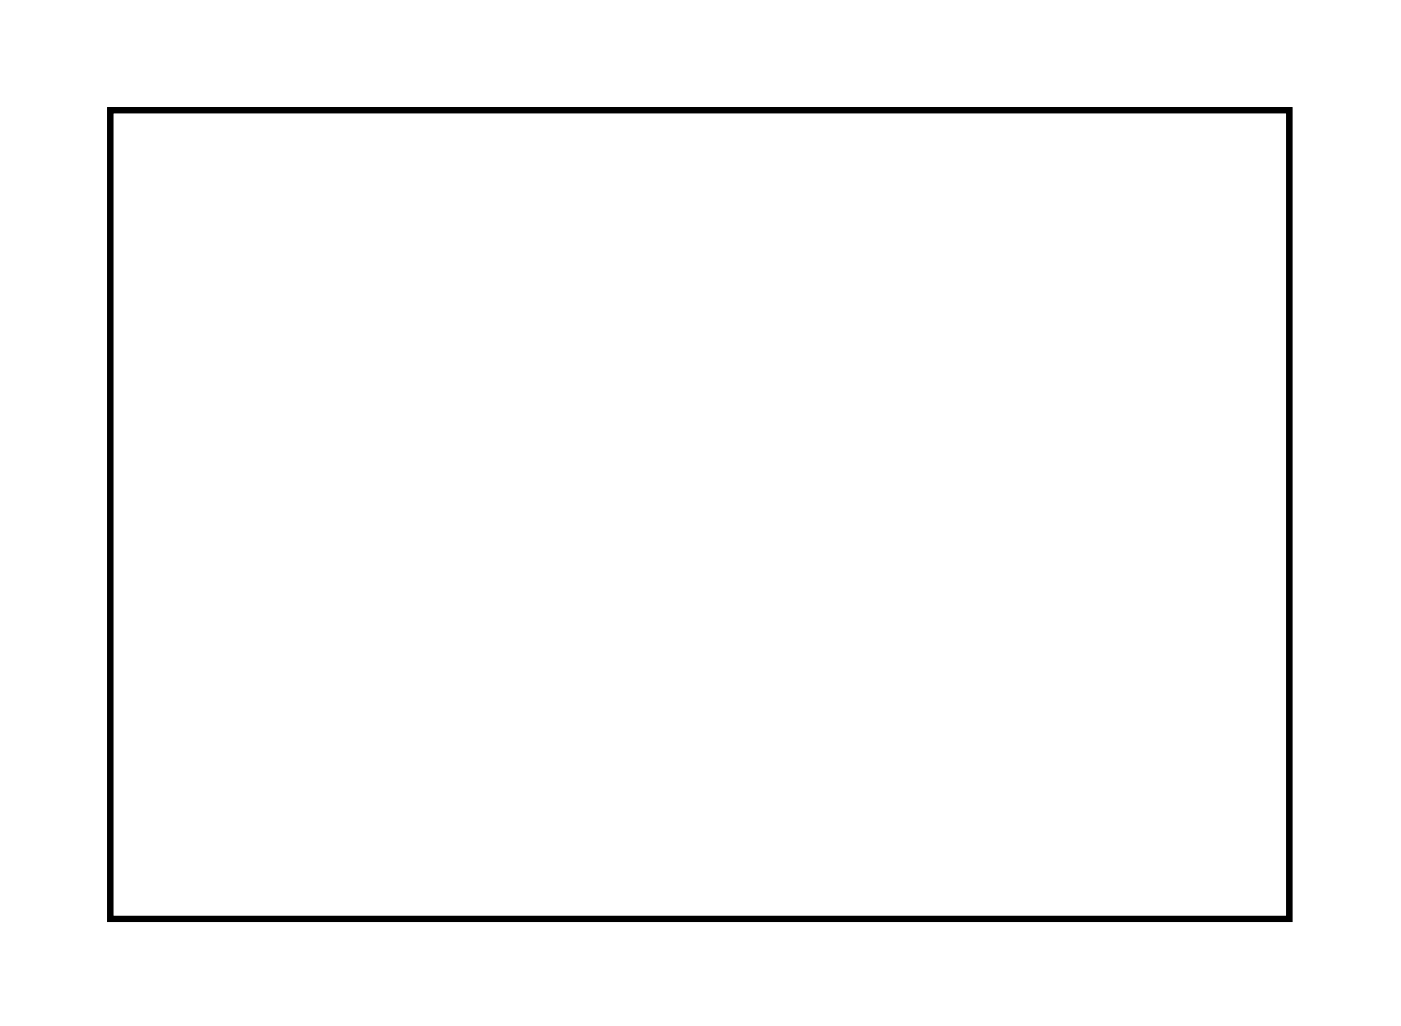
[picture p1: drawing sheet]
<svg xmlns="http://www.w3.org/2000/svg" width="46mm" height="34mm" viewBox="0 0 46 34" stroke-linecap="round" stroke-linejoin="round" font-family="sans-serif">
<path d="M3.6 3.6h38.9v26.7h-38.9z" fill="none" stroke="#000" stroke-width=".2"/>
<path d="M3.6 3.6h38.9v26.7h-38.9zM3.6 3.6v26.7h38.9v-26.7z" fill="#000"/>
<path d="M9.8 17.2h1.4v1.4h-1.4z" fill="#fff"/>
<path d="M9.8 17.2h1.4v1.4h-1.4z" fill="none" stroke="#fff" stroke-width=".76" stroke-linecap="butt"/>
<circle cx="10.5" cy="17.9" r=".74" fill="#fff"/>
<circle cx="10.5" cy="17.9" r=".74" fill="none" stroke="#fff" stroke-width=".76" stroke-linecap="butt"/>
<circle cx="10.5" cy="15.3" r=".74" fill="#fff"/>
<circle cx="10.5" cy="15.3" r=".74" fill="none" stroke="#fff" stroke-width=".76" stroke-linecap="butt"/>
<circle cx="34.6" cy="17.9" r=".6" fill="#fff"/>
<circle cx="34.6" cy="17.9" r=".6" fill="none" stroke="#fff" stroke-width=".65" stroke-linecap="butt"/>
<path d="M34 17.3h1.2v1.2h-1.2z" fill="#fff"/>
<path d="M34 17.3h1.2v1.2h-1.2z" fill="none" stroke="#fff" stroke-width=".65" stroke-linecap="butt"/>
<circle cx="32.1" cy="17.9" r=".6" fill="#fff"/>
<circle cx="32.1" cy="17.9" r=".6" fill="none" stroke="#fff" stroke-width=".65" stroke-linecap="butt"/>
<circle cx="33.4" cy="11.5" r=".7" fill="#fff"/>
<circle cx="33.4" cy="11.5" r=".7" fill="none" stroke="#fff" stroke-width=".76" stroke-linecap="butt"/>
<circle cx="35.9" cy="11.5" r=".7" fill="#fff"/>
<circle cx="35.9" cy="11.5" r=".7" fill="none" stroke="#fff" stroke-width=".76" stroke-linecap="butt"/>
</svg>
